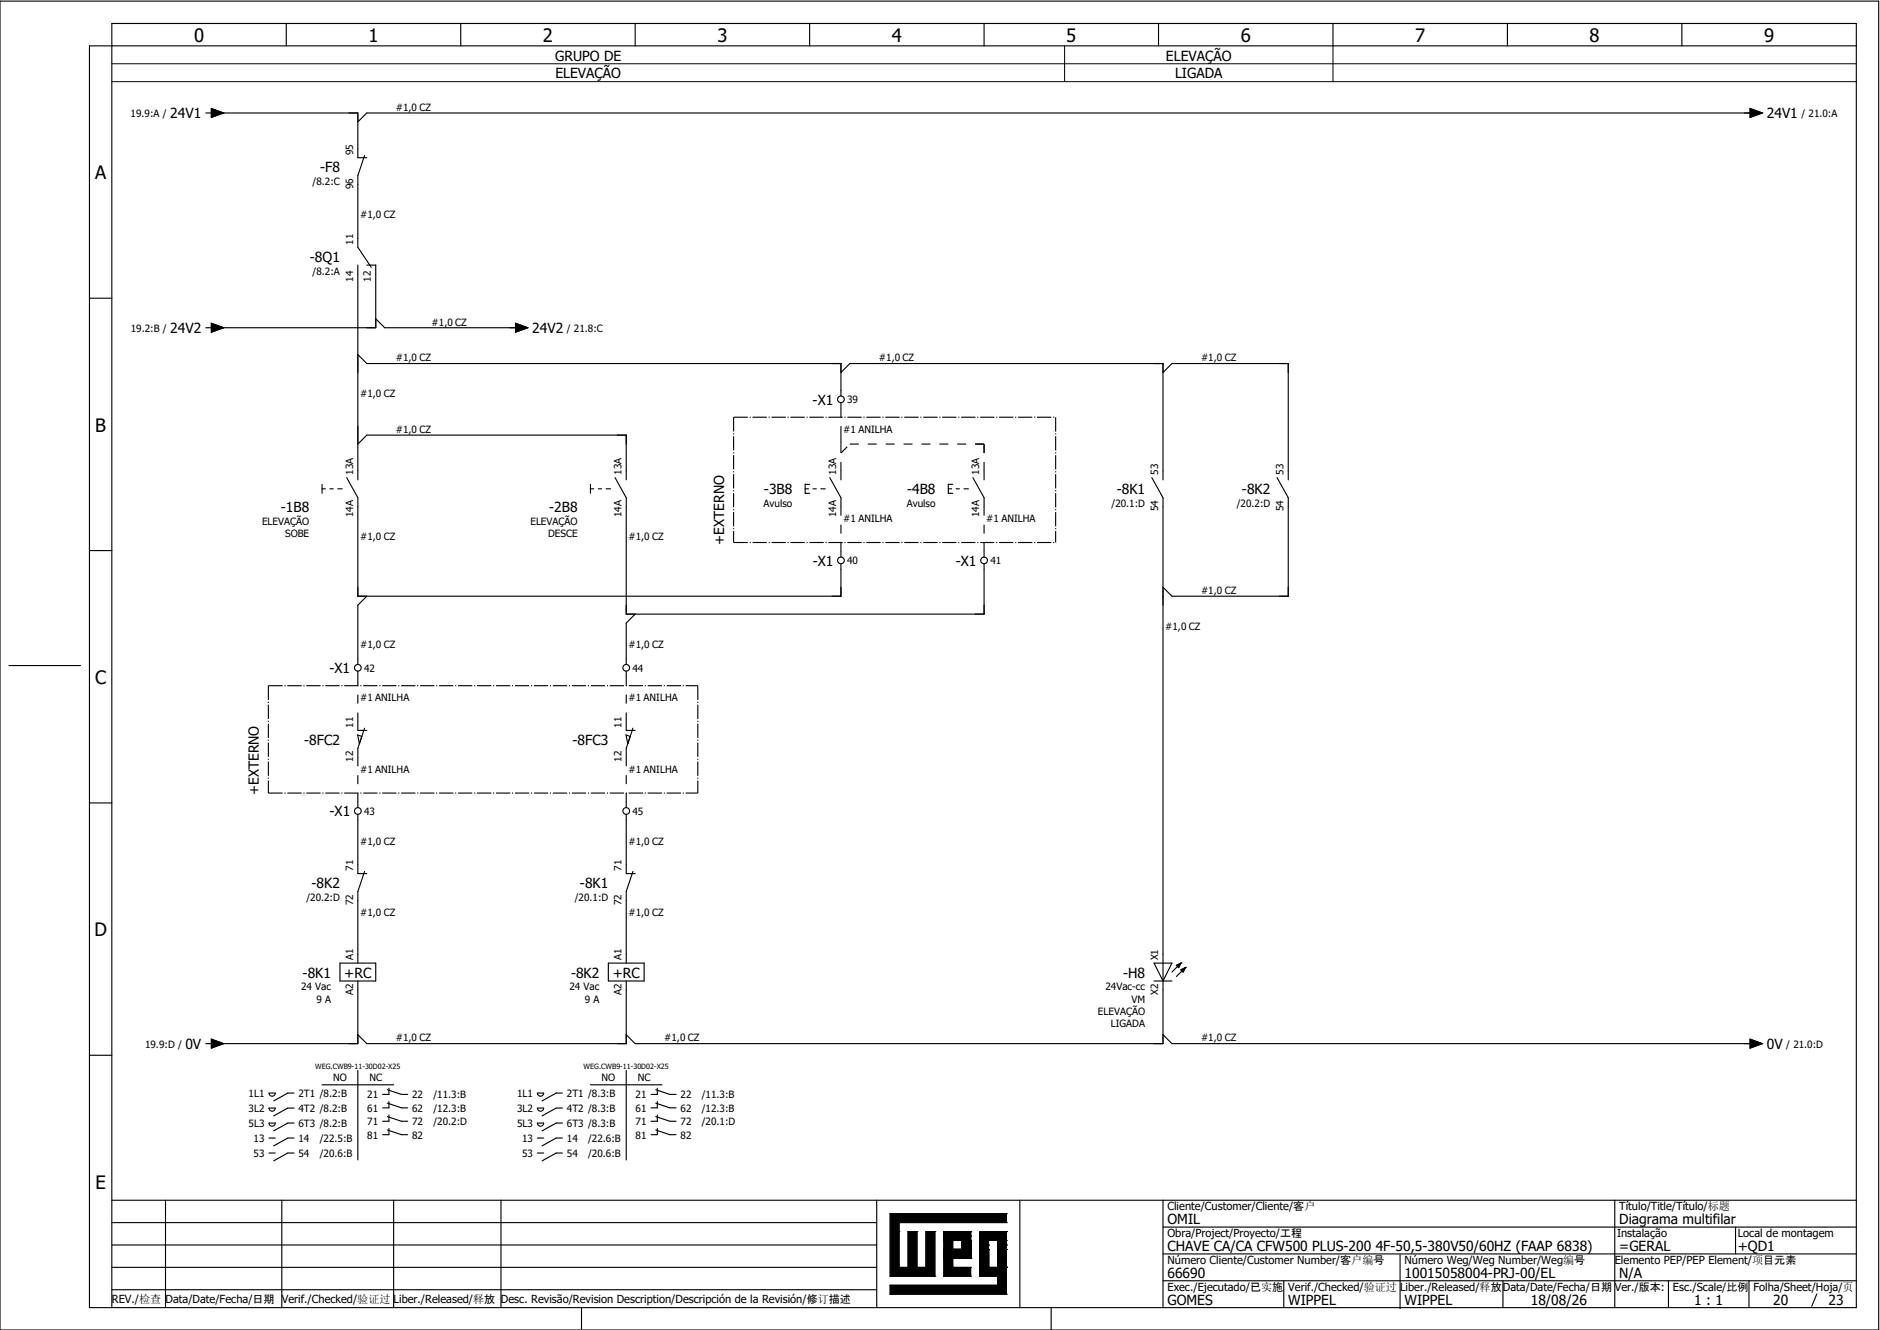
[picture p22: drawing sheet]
<svg xmlns="http://www.w3.org/2000/svg" width="297mm" height="210mm" viewBox="0 0 297 210" stroke-linecap="round" stroke-linejoin="round" font-family="sans-serif">
<defs><g id="words">
<g font-size="2.9">
<text x="30.7" y="6.6">0</text>
<text x="58.2" y="6.6">1</text>
<text x="85.8" y="6.6">2</text>
<text x="113.4" y="6.6">3</text>
<text x="141" y="6.6">4</text>
<text x="168.5" y="6.6">5</text>
<text x="196.1" y="6.6">6</text>
<text x="223.7" y="6.6">7</text>
<text x="251.3" y="6.6">8</text>
<text x="278.9" y="6.6">9</text>
<text x="15" y="28.3">A</text>
<text x="15.1" y="68.2">B</text>
<text x="15" y="108.1">C</text>
<text x="14.9" y="148">D</text>
<text x="15.1" y="187.9">E</text>
</g>
<g font-size="2.2">
<text x="87.8" y="9.6">GRUPO DE</text>
<text x="184.3" y="9.6">ELEVAÇÃO</text>
<text x="87.8" y="12.3">ELEVAÇÃO</text>
<text x="185.7" y="12.3">LIGADA</text>
<text x="26.9" y="18.7">24V1</text>
<text x="279.3" y="18.7">24V1</text>
<text x="50.6" y="27.2">-F8</text>
<text x="49" y="41.4">-8Q1</text>
<text x="26.9" y="52.7">24V2</text>
<text x="84.1" y="52.7">24V2</text>
<text x="128.5" y="64">-X1</text>
<text x="44.4" y="80.9">-1B8</text>
<text x="86.8" y="80.9">-2B8</text>
<text x="120.8" y="78.1">-3B8</text>
<text x="143.4" y="78.1">-4B8</text>
<text x="176.5" y="78.1">-8K1</text>
<text x="196.3" y="78.1">-8K2</text>
<text x="114.4" y="86.1" transform="rotate(-90 114.4 86.1)">+EXTERNO</text>
<text x="128.5" y="89.4">-X1</text>
<text x="151.1" y="89.4">-X1</text>
<text x="52.1" y="106.4">-X1</text>
<text x="48.1" y="117.7">-8FC2</text>
<text x="90.5" y="117.7">-8FC3</text>
<text x="40.9" y="125.7" transform="rotate(-90 40.9 125.7)">+EXTERNO</text>
<text x="52.1" y="129">-X1</text>
<text x="49.3" y="140.3">-8K2</text>
<text x="91.7" y="140.3">-8K1</text>
<text x="47.8" y="154.5">-8K1</text>
<text x="54.4" y="154.5">+RC</text>
<text x="90.3" y="154.5">-8K2</text>
<text x="96.8" y="154.5">+RC</text>
<text x="177.5" y="154.5">-H8</text>
<text x="29.3" y="165.8">0V</text>
<text x="279.3" y="165.8">0V</text>
<text x="184.5" y="193.5">OMIL</text>
<text x="184.5" y="197.7">CHAVE CA/CA CFW500 PLUS-200 4F-50,5-380V50/60HZ (FAAP 6838)</text>
<text x="256" y="193.5">Diagrama multifilar</text>
<text x="256" y="197.7">=GERAL</text>
<text x="274.7" y="197.7">+QD1</text>
<text x="184.5" y="201.9">66690</text>
<text x="222" y="201.9">10015058004-PRJ-00/EL</text>
<text x="256" y="201.9">N/A</text>
<text x="184.5" y="206.2">GOMES</text>
<text x="203.6" y="206.2">WIPPEL</text>
<text x="222" y="206.2">WIPPEL</text>
<text x="242" y="206.2">18/08/26</text>
<text x="267.8" y="206.2">1 : 1</text>
<text x="280.3" y="206.2">20</text>
<text x="289.1" y="206.2">23</text>
</g>
<g font-size="1.8">
<text x="184.5" y="191.2">Cliente/Customer/Cliente/客户</text>
<text x="256" y="191.2">Título/Title/Título/标题</text>
<text x="184.5" y="195.5">Obra/Project/Proyecto/工程</text>
<text x="255.6" y="195.5">Instalação</text>
<text x="274.7" y="195.5">Local de montagem</text>
<text x="184.5" y="204">Exec./Ejecutado/已实施</text>
<text x="184.5" y="199.7">Número Cliente/Customer Number/客户编号</text>
<text x="203.6" y="204">Verif./Checked/验证过</text>
<text x="221.3" y="204">Liber./Released/释放</text>
<text x="222" y="199.7">Número Weg/Weg Number/Weg编号</text>
<text x="237.6" y="204">Data/Date/Fecha/日期</text>
<text x="255.3" y="204">Ver./版本:</text>
<text x="255.3" y="199.7">Elemento PEP/PEP Element/项目元素</text>
<text x="264.4" y="204">Esc./Scale/比例</text>
<text x="277.2" y="204">Folha/Sheet/Hoja/页</text>
<text x="17.7" y="205.9">REV./检查</text>
<text x="26.2" y="205.9">Data/Date/Fecha/日期</text>
<text x="44.5" y="205.9">Verif./Checked/验证过</text>
<text x="62.2" y="205.9">Liber./Released/释放</text>
<text x="79.2" y="205.9">Desc. Revisão/Revision Description/Descripción de la Revisión/修订描述</text>
</g>
<g font-size="1.6">
<text x="62.6" y="17.5">#1,0 CZ</text>
<text x="20.7" y="18.5">19.9:A /</text>
<text x="284.7" y="18.5">/ 21.0:A</text>
<text x="49.4" y="29.2">/8.2:C</text>
<text x="55.8" y="29.9" transform="rotate(-90 55.8 29.9)">96</text>
<text x="55.8" y="24.5" transform="rotate(-90 55.8 24.5)">95</text>
<text x="56.9" y="34.5">#1,0 CZ</text>
<text x="55.8" y="38.6" transform="rotate(-90 55.8 38.6)">11</text>
<text x="49.4" y="43.4">/8.2:A</text>
<text x="55.8" y="44.5" transform="rotate(-90 55.8 44.5)">14</text>
<text x="58.6" y="44.5" transform="rotate(-90 58.6 44.5)">12</text>
<text x="20.7" y="52.4">19.2:B /</text>
<text x="68.2" y="51.4">#1,0 CZ</text>
<text x="89.6" y="52.4">/ 21.8:C</text>
<text x="62.6" y="57.1">#1,0 CZ</text>
<text x="138.9" y="57.1">#1,0 CZ</text>
<text x="189.8" y="57.1">#1,0 CZ</text>
<text x="56.9" y="62.8">#1,0 CZ</text>
<text x="133.9" y="63.7">39</text>
<text x="62.6" y="68.4">#1,0 CZ</text>
<text x="133.3" y="68.4">#1 ANILHA</text>
<text x="55.8" y="75.1" transform="rotate(-90 55.8 75.1)">13A</text>
<text x="98.2" y="75.1" transform="rotate(-90 98.2 75.1)">13A</text>
<text x="132.2" y="75.1" transform="rotate(-90 132.2 75.1)">13A</text>
<text x="154.8" y="75.1" transform="rotate(-90 154.8 75.1)">13A</text>
<text x="183.1" y="75.1" transform="rotate(-90 183.1 75.1)">53</text>
<text x="202.9" y="75.1" transform="rotate(-90 202.9 75.1)">53</text>
<text x="41.4" y="83">ELEVAÇÃO</text>
<text x="55.8" y="81.8" transform="rotate(-90 55.8 81.8)">14A</text>
<text x="83.8" y="83">ELEVAÇÃO</text>
<text x="98.2" y="81.8" transform="rotate(-90 98.2 81.8)">14A</text>
<text x="120.7" y="80.2">Avulso</text>
<text x="132.2" y="81.8" transform="rotate(-90 132.2 81.8)">14A</text>
<text x="133.3" y="82.6">#1 ANILHA</text>
<text x="143.3" y="80.2">Avulso</text>
<text x="154.8" y="81.8" transform="rotate(-90 154.8 81.8)">14A</text>
<text x="155.9" y="82.6">#1 ANILHA</text>
<text x="175.7" y="80.2">/20.1:D</text>
<text x="183.1" y="80.8" transform="rotate(-90 183.1 80.8)">54</text>
<text x="195.5" y="80.2">/20.2:D</text>
<text x="202.9" y="80.8" transform="rotate(-90 202.9 80.8)">54</text>
<text x="45.1" y="84.9">SOBE</text>
<text x="56.9" y="85.4">#1,0 CZ</text>
<text x="86.6" y="84.9">DESCE</text>
<text x="99.3" y="85.4">#1,0 CZ</text>
<text x="133.9" y="89.2">40</text>
<text x="156.5" y="89.2">41</text>
<text x="189.8" y="93.9">#1,0 CZ</text>
<text x="184.2" y="99.5">#1,0 CZ</text>
<text x="56.9" y="102.3">#1,0 CZ</text>
<text x="57.6" y="106.2">42</text>
<text x="99.3" y="102.3">#1,0 CZ</text>
<text x="100" y="106.2">44</text>
<text x="56.9" y="110.8">#1 ANILHA</text>
<text x="99.3" y="110.8">#1 ANILHA</text>
<text x="55.8" y="115" transform="rotate(-90 55.8 115)">11</text>
<text x="98.2" y="115" transform="rotate(-90 98.2 115)">11</text>
<text x="55.8" y="120.4" transform="rotate(-90 55.8 120.4)">12</text>
<text x="56.9" y="122.1">#1 ANILHA</text>
<text x="98.2" y="120.4" transform="rotate(-90 98.2 120.4)">12</text>
<text x="99.3" y="122.1">#1 ANILHA</text>
<text x="57.6" y="128.8">43</text>
<text x="100" y="128.8">45</text>
<text x="55.8" y="137.6" transform="rotate(-90 55.8 137.6)">71</text>
<text x="56.9" y="133.5">#1,0 CZ</text>
<text x="98.2" y="137.6" transform="rotate(-90 98.2 137.6)">71</text>
<text x="99.3" y="133.5">#1,0 CZ</text>
<text x="48.4" y="142.4">/20.2:D</text>
<text x="55.8" y="143" transform="rotate(-90 55.8 143)">72</text>
<text x="90.9" y="142.4">/20.1:D</text>
<text x="98.2" y="143" transform="rotate(-90 98.2 143)">72</text>
<text x="56.9" y="144.8">#1,0 CZ</text>
<text x="99.3" y="144.8">#1,0 CZ</text>
<text x="55.8" y="151.8" transform="rotate(-90 55.8 151.8)">A1</text>
<text x="98.2" y="151.8" transform="rotate(-90 98.2 151.8)">A1</text>
<text x="183.1" y="151.8" transform="rotate(-90 183.1 151.8)">X1</text>
<text x="47.6" y="156.5">24 Vac</text>
<text x="50" y="158.4">9 A</text>
<text x="55.8" y="157.3" transform="rotate(-90 55.8 157.3)">A2</text>
<text x="90" y="156.5">24 Vac</text>
<text x="92.4" y="158.4">9 A</text>
<text x="98.2" y="157.3" transform="rotate(-90 98.2 157.3)">A2</text>
<text x="173.5" y="160.3">ELEVAÇÃO</text>
<text x="174.8" y="156.5">24Vac-cc</text>
<text x="178.8" y="158.4">VM</text>
<text x="183.1" y="157.2" transform="rotate(-90 183.1 157.2)">X2</text>
<text x="22.9" y="165.6">19.9:D /</text>
<text x="62.6" y="164.6">#1,0 CZ</text>
<text x="105" y="164.6">#1,0 CZ</text>
<text x="175.6" y="162.2">LIGADA</text>
<text x="189.8" y="164.6">#1,0 CZ</text>
<text x="282.3" y="165.6">/ 21.0:D</text>
<text x="39.3" y="173.4">1L1</text>
<text x="47.2" y="173.4">2T1 /8.2:B</text>
<text x="52.7" y="170.7">NO</text>
<text x="58.1" y="173.6">21</text>
<text x="58.4" y="170.7">NC</text>
<text x="65.2" y="173.6">22</text>
<text x="68.5" y="173.6">/11.3:B</text>
<text x="81.7" y="173.4">1L1</text>
<text x="89.6" y="173.4">2T1 /8.3:B</text>
<text x="95.1" y="170.7">NO</text>
<text x="100.5" y="173.6">21</text>
<text x="100.8" y="170.7">NC</text>
<text x="107.6" y="173.6">22</text>
<text x="110.9" y="173.6">/11.3:B</text>
<text x="39.3" y="175.7">3L2</text>
<text x="39.3" y="178.1">5L3</text>
<text x="47.2" y="175.7">4T2 /8.2:B</text>
<text x="47.2" y="178.1">6T3 /8.2:B</text>
<text x="58.1" y="175.7">61</text>
<text x="58.1" y="177.8">71</text>
<text x="58.1" y="179.9">81</text>
<text x="65.2" y="175.7">62</text>
<text x="65.2" y="177.8">72</text>
<text x="65.2" y="179.9">82</text>
<text x="68.5" y="175.7">/12.3:B</text>
<text x="68.5" y="177.8">/20.2:D</text>
<text x="81.7" y="175.7">3L2</text>
<text x="81.7" y="178.1">5L3</text>
<text x="89.6" y="175.7">4T2 /8.3:B</text>
<text x="89.6" y="178.1">6T3 /8.3:B</text>
<text x="100.5" y="175.7">61</text>
<text x="100.5" y="177.8">71</text>
<text x="100.5" y="179.9">81</text>
<text x="107.6" y="175.7">62</text>
<text x="107.6" y="177.8">72</text>
<text x="107.6" y="179.9">82</text>
<text x="110.9" y="175.7">/12.3:B</text>
<text x="110.9" y="177.8">/20.1:D</text>
<text x="40.1" y="180.5">13</text>
<text x="40.1" y="182.8">53</text>
<text x="47.2" y="180.5">14</text>
<text x="47.2" y="182.8">54</text>
<text x="50.5" y="180.5">/22.5:B</text>
<text x="50.5" y="182.8">/20.6:B</text>
<text x="82.5" y="180.5">13</text>
<text x="82.5" y="182.8">53</text>
<text x="89.6" y="180.5">14</text>
<text x="89.6" y="182.8">54</text>
<text x="93" y="180.5">/22.6:B</text>
<text x="93" y="182.8">/20.6:B</text>
</g>
<g font-size="1.1">
<text x="49.8" y="168.9">WEG.CWB9-11-30D02-X25</text>
<text x="92.3" y="168.9">WEG.CWB9-11-30D02-X25</text>
</g>
</g></defs>
<g fill="none" stroke="#000" stroke-width=".18">
<path d="M0 .2h297v210h-297zM32.5 17.9h.9M33.4 17.1l2 .8-2 .7zM33.9 17.9h22.7v7h1.4M45.3 3.7v3.5M72.8 3.7v3.5M100.4 3.7v3.5M128 3.7v3.5M155.6 3.7v3.5M183.1 3.7v3.5M210.7 3.7v3.5M238.3 3.7v3.5"/>
<path d="M265.9 3.7v3.5M276.6 17.1l2 .8-2 .7zM277.2 17.9h-219.2l-1.4 1.4M293.4 7.2h-279.3v199.4h279.3v-202.9h-275.7v202.9M57.6 24.6l-1 3.2v11.3l2.1 3.1M14.1 47.1h3.6M32.5 51.8h.9M33.4 51.1l2 .7-2 .7zM56.6 41.9v33.9M56.6 56l1.4 1.4h74.9v5.2M58 41.9h1.4v9.9h-25.5M59.4 50.4l1.4 1.4h21.2"/>
<path d="M81.5 51.1l1.9 .7-1.9 .7zM132.9 58.9l1.4-1.5h49.5v18.4M183.8 58.9l1.5-1.5h18.3v18.4M50.9 76.5v1.5M50.9 77.2h.5M52.1 77.2h.6M53.4 77.2h.7M54.8 75.5l1.8 3.2v15.5h76.3v-5.1M56.6 70.2l1.4-1.4h41v7M93.3 77.2h.6M93.3 76.5v1.5M94.6 77.2h.5"/>
<path d="M95.8 77.2h.7M97.2 75.5l1.8 3.2v18.3h56.6v-7.9M127.3 77.2h.5M128 76.5h-.7v1.5h.7M128.5 77.2h.5M129.7 77.2h.8M131.2 75.5l1.7 3.2v1.4M132.9 63.6v.9M132.9 74.4v1.4M149.9 77.2h.5M150.6 76.5h-.7v1.5h.7M151.1 77.2h.6"/>
<path d="M152.4 77.2h.7M153.8 75.5l1.8 3.2v1.4M155.6 74.4v1.4M182.1 75.5l1.7 3.2v86.2h-83.4l-1.4-1.4M201.9 75.5l1.7 3.2v15.5h-18.3l-1.5-1.4M14.1 87h3.6M58 94.2l-1.4 1.4v9.4M100.4 97l-1.4 1.5v6.5M132.9 87.1v.9M155.6 87.1v.9M1.4 105.2h11.3M56.6 106.1v.8"/>
<path d="M56.6 114v1.4h1.4M57.2 116.4l-.7-.3 .3 1.4M57.6 115.1l-1 3.2v1.4M99 106.1v.8M99 114v1.4h1.4M99.6 116.4l-.6-.3 .2 1.4M100.1 115.1l-1.1 3.2v1.4M14.1 126.9h3.6M56.6 126.7v.9M56.6 128.7v9.4h1.4M57.6 137.7l-1 3.2v11.3M99 126.7v.9"/>
<path d="M99 128.7v9.4h1.4M100.1 137.7l-1.1 3.2v11.3M53.7 152.2h5.7v2.8h-5.7zM56.6 155v9.9h-22.7M96.2 152.2h5.6v2.8h-5.6zM99 155v9.9h-41l-1.4-1.4M182.4 155h2.9M182.4 152.2h2.9l-1.5 2.8zM186 152.6l.7-.4-.4 .7zM186.7 152.2h.1M186.7 153.3l.7-.4-.4 .7zM186.7 152.2l-1.4 1.4"/>
<path d="M187.4 152.9h.1M187.4 152.9l-1.4 1.4M14.1 166.8h3.6M32.5 164.9h.9M33.4 164.2l2 .7-2 .7zM42.5 172.7h1a.49 .49 0 0 1-.5 .5 .49 .49 0 0 1-.5-.5zM42.5 175.1h1a.49 .49 0 0 1-.5 .5 .49 .49 0 0 1-.5-.5zM42.5 177.5h1a.49 .49 0 0 1-.5 .5 .49 .49 0 0 1-.5-.5zM42.5 179.8h1M46.5 172.7h-1l-2.2 1.3M46.5 175.1h-1l-2.2 1.2M46.5 177.5h-1l-2.2 1.2"/>
<path d="M46.5 179.8h-1l-2.2 1.3M50.9 171.4h11.3M56.6 169.2v14.1M61.2 172.2l2.3 .7h.9M61.2 174.3l2.3 .8h.9M61.2 176.4l2.3 .8h.9M61.2 178.6l2.3 .7h.9M61.5 172v.9h-1M61.5 174.1v1h-1M61.5 176.2v1h-1M61.5 178.3v1h-1M84.9 172.7h1a.49 .49 0 0 1-.5 .5 .49 .49 0 0 1-.5-.5z"/>
<path d="M84.9 175.1h1a.49 .49 0 0 1-.5 .5 .49 .49 0 0 1-.5-.5zM84.9 177.5h1a.49 .49 0 0 1-.5 .5 .49 .49 0 0 1-.5-.5zM84.9 179.8h1M88.9 172.7h-1l-2.2 1.3M88.9 175.1h-1l-2.2 1.2M88.9 177.5h-1l-2.2 1.2M88.9 179.8h-1l-2.2 1.3M93.3 171.4h11.3M99 169.2v14.1M103.7 172.2l2.2 .7h1M103.7 174.3l2.2 .8h1M103.7 176.4l2.2 .8h1"/>
<path d="M103.7 178.6l2.2 .7h1M103.9 172v.9h-1M103.9 174.1v1h-1M103.9 176.2v1h-1M103.9 178.3v1h-1M183.8 163.5l1.5 1.4h91.9M276.6 164.2l2 .7-2 .7zM17.7 193.2h120.9M17.7 196.7h120.9M17.7 189.7h275.7M26.2 189.7v16.9M42.5 182.2h1"/>
<path d="M44.5 189.7v16.9M46.5 182.2h-1l-2.2 1.2M62.2 189.7v16.9M79.2 189.7v16.9M84.9 182.2h1M88.9 182.2h-1l-2.2 1.2M138.6 189.7v16.9M161.2 189.7v16.9M183.8 189.7v16.9M183.8 193.9h109.6M183.8 198.2h109.6M221.3 198.3v8.5"/>
<path d="M255.3 189.7v16.9M274.3 193.9v4.3M17.7 200.3h120.9M17.7 203.8h120.9M91.9 206.6v3.6M166.2 206.6v3.6M183.8 202.4h109.6M202.9 202.4v4.2M237.6 202.4v4.2M263.7 202.4v4.2M276.5 202.4v4.2M287.2 204.5l-.8 1.9"/>
<circle cx="132.9" cy="63.1" r=".53"/>
<circle cx="132.9" cy="88.6" r=".53"/>
<circle cx="155.6" cy="88.6" r=".53"/>
<circle cx="56.6" cy="105.5" r=".53"/>
<circle cx="99" cy="105.5" r=".53"/>
<circle cx="56.6" cy="128.2" r=".53"/>
<circle cx="99" cy="128.2" r=".53"/>
</g>
<g fill="#000" stroke="#000" stroke-width=".16">
<path d="M33.4 17.1l2 .8-2 .7zM276.6 17.1l2 .8-2 .7zM33.4 51.1l2 .7-2 .7zM81.5 51.1l1.9 .7-1.9 .7zM186 152.6l.7-.4-.4 .7zM186.7 153.3l.7-.4-.4 .7zM33.4 164.2l2 .7-2 .7zM276.6 164.2l2 .7-2 .7zM140.7 191.8h18.4v1.4h-17v7.1h1.4v-5.7h1.4v5.7h1.5v-5.7h1.4v7.1h-7.1zM149.2 197.4h4.2h-2.8h2.8h-2.8h2.8h-2.8h2.8h-2.8h2.8v1.5h-4.2zM149.2 194.6h4.2h-2.8h2.8h-2.8h2.8h-2.8h2.8h-2.8h2.8v1.4h-4.2zM152 194.6h1.4v4.3v-2.9v2.9v-2.9v2.9v-2.9v2.9v-2.9v2.9h-1.4z"/>
<path d="M140.7 203.1h17v-1.4h-2.9v-2.8v1.4v-1.4v1.4h4.3v4.2h-18.4zM154.8 194.6h4.3h-2.8h2.8h-2.8h2.8h-2.8h2.8h-2.8h2.8v1.4h-4.3zM154.8 196h1.5v4.3v-2.9v2.9v-2.9v2.9v-2.9v2.9v-2.9v2.9h-1.5zM157.7 196h1.4v4.3v-2.9v2.9v-2.9v2.9v-2.9v2.9v-2.9v2.9h-1.4zM149.2 194.6l.7 4.3-.7-4.3h1.4v4.3h2.8h-2.8v1.4h2.8v1.4h-4.2z"/>
</g>
<g fill="none" stroke="#000" stroke-width=".16">
<path d="M17.7 10.1h275.7M17.7 12.9h275.7M168.3 7.2v5.7M210.7 7.2v5.7M140.7 191.8h.1M140.7 191.8v9.9M140.7 191.8h18.4M142.1 193.2h.1M142.1 194.6h.1M142.1 193.2h17M142.1 193.2v7.1M143.5 194.6h.1"/>
<path d="M143.5 194.6v5.7M143.5 194.6h1.4M144.9 194.6h.1M144.9 194.6v5.7M146.4 194.6h.1M146.4 194.6h1.4M146.4 194.6v5.7M147.8 194.6h.1M147.8 194.6v7.1M149.2 198.9h.1M149.2 196h.1M149.2 194.6h4.2"/>
<path d="M149.2 198.9h4.2M149.2 194.6l.7 4.3M149.2 194.6v7.1M149.2 197.4h4.2M149.2 196h4.2M149.9 197.4h.1M149.9 194.6h.1M150.6 198.9h.1M150.6 197.4h.1M150.6 194.6h.1M150.6 194.6v5.7M152 198.9h.1"/>
<path d="M152 194.6h.1M152 194.6v4.3M153.4 198.9h.1M153.4 197.4h.1M153.4 196h.1M153.4 194.6h.1M153.4 195.3h.1M153.4 194.6v4.3M154.8 198.9h.1M154.8 196h.1M154.8 196h4.3M155.6 194.6h.1"/>
<path d="M156.3 194.6h.1M156.3 197.4h.1M156.3 196.7h.1M156.3 196v4.3M157.7 196h.1M157.7 196v4.3M159.1 191.8h.1M159.1 193.2h.1M159.1 196h.1M159.1 194.6h.1M159.1 197.4h.1M159.1 196.7h.1"/>
<path d="M159.1 194.6h-4.3v7.1M159.1 191.8v1.4M159.1 194.6v9.9M140.7 203.1h.1M140.7 204.5h.1M140.7 201.7h.1M140.7 201.7h7.1M140.7 203.1h17M140.7 203.1v1.4M140.7 204.5h18.4M142.1 200.3h.1M142.1 200.3h1.4"/>
<path d="M143.5 200.3h.1M144.9 200.3h.1M144.9 200.3h1.5M146.4 200.3h.1M147.8 201.7h.1M149.2 201.7h.1M149.2 201.7h4.2M150.6 200.3h.1M150.6 200.3h2.8M153.4 201.7h.1M153.4 200.3h.1M153.4 200.3v1.4"/>
<path d="M154.8 201.7h.1M154.8 200.3h.1M154.8 201.7h2.9M154.8 200.3h4.3M156.3 200.3h.1M157 200.3h.1M157.7 201.7h.1M157.7 203.1h.1M157.7 200.3h.1M157.7 201.7v1.4M159.1 204.5h.1M159.1 200.3h.1"/>
</g>
<g fill="none" stroke="#000" stroke-width=".18" stroke-dasharray="1.4 1.4" stroke-linecap="butt">
<path d="M132.9 70.2v4.2M132.9 64.5v5.7M132.9 68.8v2.8M132.9 71.6l1.4-1.4M134.3 70.2h21.3M154.1 70.2h1.5M155.6 70.2v4.2M155.6 70.2v1.4M132.9 80.1v7M155.6 80.1v7M56.6 106.9v7.1M56.6 119.7v7"/>
<path d="M99 106.9v7.1M99 119.7v7"/>
</g>
<path d="M116 65.9h50.9M116 65.9v19.8M166.9 65.9v19.8M116 85.7h50.9M42.4 108.4h67.9M42.4 108.4v16.9M110.3 108.4v16.9M42.4 125.3h67.9" fill="none" stroke="#000" stroke-width=".18" stroke-dasharray="2.3 .3 .2 .3" stroke-linecap="butt"/>
<use href="#words"/>
</svg>
